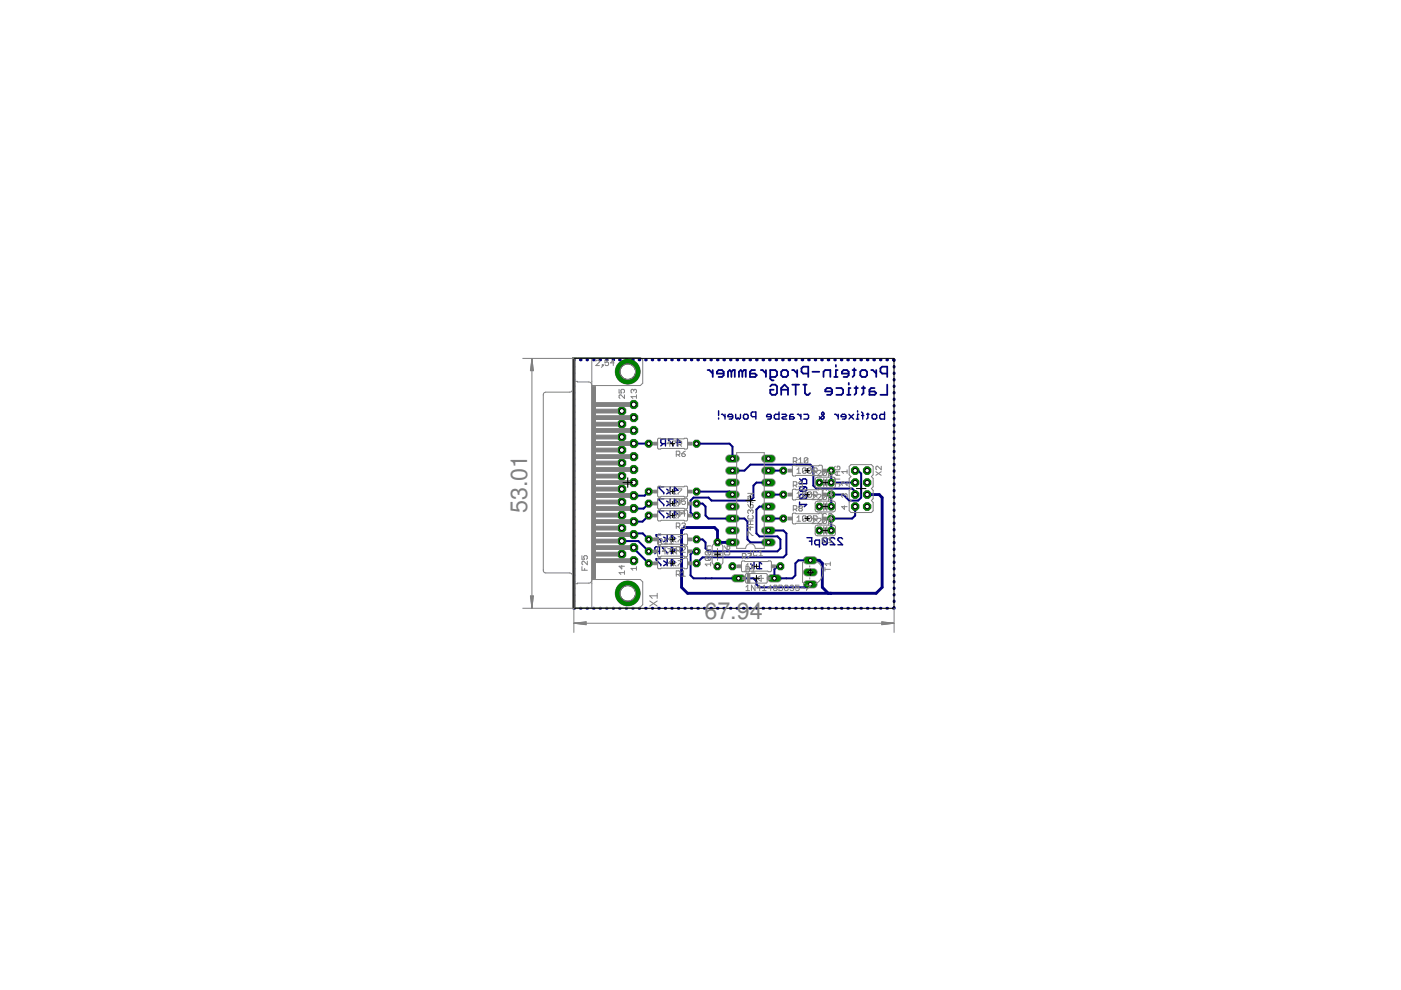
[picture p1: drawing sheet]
<svg xmlns="http://www.w3.org/2000/svg" width="297mm" height="210mm" viewBox="0 0 297 210" stroke-linecap="round" stroke-linejoin="round" font-family="sans-serif">
<defs><g id="words">
<g font-size="4.9" fill="#808080">
<text x="111.8" y="108.7" transform="rotate(-90 111.8 108.7)">53.01</text>
<text x="149.4" y="131.1">67.94</text>
</g>
</g></defs>
<g fill="#808080" stroke="#808080" stroke-width=".21">
<path d="M161.6 114.5l.6-.3h1.5a.77 .77 0 0 1 .6 .8 .77 .77 0 0 1-.6 .8h-1.5a.76 .76 0 0 1-.6-1.3z"/>
<path d="M161.6 112l.6-.3h1.5a.77 .77 0 0 1 .6 .8 .77 .77 0 0 1-.6 .7h-1.5a.76 .76 0 0 1-.6-1.2z"/>
<path d="M161.6 99.3l.6-.3h1.5a.77 .77 0 0 1 .6 .8 .77 .77 0 0 1-.6 .7h-1.5a.76 .76 0 0 1-.6-1.2z"/>
<path d="M161.6 96.8l.6-.3h1.5a.77 .77 0 0 1 .6 .7 .77 .77 0 0 1-.6 .8h-1.5a.76 .76 0 0 1-.6-1.2z"/>
<path d="M161.6 109.5l.6-.3h1.5a.77 .77 0 0 1 .6 .7 .77 .77 0 0 1-.6 .8h-1.5a.76 .76 0 0 1-.6-1.2z"/>
<path d="M161.6 106.9l.6-.3h1.5a.77 .77 0 0 1 .6 .8 .77 .77 0 0 1-.6 .8h-1.5a.76 .76 0 0 1-.6-1.3z"/>
<path d="M161.6 101.9l.6-.3h1.5a.77 .77 0 0 1 .6 .7 .77 .77 0 0 1-.6 .8h-1.5a.76 .76 0 0 1-.6-1.2z"/>
<path d="M161.6 104.4l.6-.3h1.5a.77 .77 0 0 1 .6 .8 .77 .77 0 0 1-.6 .7h-1.5a.76 .76 0 0 1-.6-1.2z"/>
<path d="M154 96.8l.5-.3h1.6a.77 .77 0 0 1 .6 .7 .77 .77 0 0 1-.6 .8h-1.6a.76 .76 0 0 1-.5-1.2z"/>
<path d="M154 99.3l.5-.3h1.6a.77 .77 0 0 1 .6 .8 .77 .77 0 0 1-.6 .7h-1.6a.76 .76 0 0 1-.5-1.2z"/>
<path d="M154 101.9l.5-.3h1.6a.77 .77 0 0 1 .6 .7 .77 .77 0 0 1-.6 .8h-1.6a.76 .76 0 0 1-.5-1.2z"/>
<path d="M154 104.4l.5-.3h1.6a.77 .77 0 0 1 .6 .8 .77 .77 0 0 1-.6 .7h-1.6a.76 .76 0 0 1-.5-1.2z"/>
<path d="M154 106.9l.5-.3h1.6a.77 .77 0 0 1 .6 .8 .77 .77 0 0 1-.6 .8h-1.6a.76 .76 0 0 1-.5-1.3z"/>
<path d="M154 109.5l.5-.3h1.6a.77 .77 0 0 1 .6 .7 .77 .77 0 0 1-.6 .8h-1.6a.76 .76 0 0 1-.5-1.2z"/>
<path d="M154 112l.5-.3h1.6a.77 .77 0 0 1 .6 .8 .77 .77 0 0 1-.6 .7h-1.6a.76 .76 0 0 1-.5-1.2z"/>
<path d="M154 114.5l.5-.3h1.6a.77 .77 0 0 1 .6 .8 .77 .77 0 0 1-.6 .8h-1.6a.76 .76 0 0 1-.5-1.3z"/>
<path d="M155.3 122.2l.5-.3h1.5a.77 .77 0 0 1 .7 .7 .77 .77 0 0 1-.7 .8h-1.5a.76 .76 0 0 1-.5-1.2z"/>
<path d="M162.9 122.2l.5-.3h1.6a.77 .77 0 0 1 .6 .7 .77 .77 0 0 1-.6 .8h-1.6a.76 .76 0 0 1-.5-1.2z"/>
<path d="M170.5 120.9l.5-.3h1.6a.77 .77 0 0 1 .6 .7 .77 .77 0 0 1-.6 .8h-1.6a.76 .76 0 0 1-.5-1.2z"/>
<path d="M170.5 123.4l.5-.3h1.6a.77 .77 0 0 1 .6 .8 .77 .77 0 0 1-.6 .8h-1.6a.76 .76 0 0 1-.5-1.3z"/>
<path d="M170.5 118.3l.5-.3h1.6a.77 .77 0 0 1 .6 .8 .77 .77 0 0 1-.6 .8h-1.6a.76 .76 0 0 1-.5-1.3z"/>
<circle cx="134.4" cy="118.9" r=".94"/>
<circle cx="134.4" cy="116.1" r=".94"/>
<circle cx="134.4" cy="113.3" r=".94"/>
<circle cx="134.4" cy="110.6" r=".94"/>
<circle cx="134.4" cy="107.8" r=".94"/>
<circle cx="134.4" cy="105.1" r=".94"/>
<circle cx="134.4" cy="102.3" r=".94"/>
<circle cx="134.4" cy="99.5" r=".94"/>
<circle cx="134.4" cy="96.8" r=".94"/>
<circle cx="134.4" cy="94" r=".94"/>
<circle cx="134.4" cy="91.3" r=".94"/>
<circle cx="134.4" cy="88.5" r=".94"/>
<circle cx="134.4" cy="85.8" r=".94"/>
<circle cx="131.8" cy="117.5" r=".94"/>
<circle cx="131.8" cy="114.7" r=".94"/>
<circle cx="131.8" cy="112" r=".94"/>
<circle cx="131.8" cy="109.2" r=".94"/>
<circle cx="131.8" cy="106.4" r=".94"/>
<circle cx="131.8" cy="103.7" r=".94"/>
<circle cx="131.8" cy="100.9" r=".94"/>
<circle cx="131.8" cy="98.2" r=".94"/>
<circle cx="131.8" cy="95.4" r=".94"/>
<circle cx="131.8" cy="92.7" r=".94"/>
<circle cx="131.8" cy="89.9" r=".94"/>
<circle cx="131.8" cy="87.1" r=".94"/>
<circle cx="147.7" cy="119.4" r=".83"/>
<circle cx="137.5" cy="119.4" r=".83"/>
<circle cx="147.7" cy="114.4" r=".83"/>
<circle cx="137.5" cy="114.4" r=".83"/>
<circle cx="147.7" cy="109.3" r=".83"/>
<circle cx="137.5" cy="109.3" r=".83"/>
<circle cx="147.7" cy="106.8" r=".83"/>
<circle cx="137.5" cy="106.8" r=".83"/>
<circle cx="147.7" cy="104.2" r=".83"/>
<circle cx="137.5" cy="104.2" r=".83"/>
<circle cx="147.7" cy="94.1" r=".83"/>
<circle cx="137.5" cy="94.1" r=".83"/>
<circle cx="155.3" cy="120.1" r=".83"/>
<circle cx="165.5" cy="120.1" r=".83"/>
<circle cx="166.1" cy="109.9" r=".83"/>
<circle cx="176.2" cy="109.9" r=".83"/>
<circle cx="166.1" cy="104.9" r=".83"/>
<circle cx="176.2" cy="104.9" r=".83"/>
<circle cx="166.1" cy="99.8" r=".83"/>
<circle cx="176.2" cy="99.8" r=".83"/>
<circle cx="176.2" cy="112.5" r=".83"/>
<circle cx="173.7" cy="112.5" r=".83"/>
<circle cx="176.2" cy="107.4" r=".83"/>
<circle cx="173.7" cy="107.4" r=".83"/>
<circle cx="176.2" cy="102.3" r=".83"/>
<circle cx="173.7" cy="102.3" r=".83"/>
<circle cx="152.1" cy="115" r=".83"/>
<circle cx="152.1" cy="120.1" r=".83"/>
<circle cx="181.3" cy="99.8" r=".87"/>
<circle cx="183.9" cy="99.8" r=".87"/>
<circle cx="181.3" cy="102.3" r=".87"/>
<circle cx="183.9" cy="102.3" r=".87"/>
<circle cx="181.3" cy="104.9" r=".87"/>
<circle cx="183.9" cy="104.9" r=".87"/>
<circle cx="183.9" cy="107.4" r=".87"/>
<circle cx="181.3" cy="107.4" r=".87"/>
<circle cx="137.5" cy="116.9" r=".83"/>
<circle cx="147.7" cy="116.9" r=".83"/>
</g>
<g fill="#808080" stroke="#808080" stroke-width=".21">
<circle cx="133.1" cy="125.8" r="2.65"/>
<circle cx="133.1" cy="78.8" r="2.65"/>
</g>
<g fill="none" stroke="#000080" stroke-width=".38">
<path d="M150 78.5h.4l.7 .7M151.1 78.5v1.4M153.4 79.2h-1.4v-.4l.4-.3h.7l.3 .3v.8l-.3 .3h-.7M155.1 78.8l.3-.3h.4v1.4M155.1 78.8v1.1M155.1 78.8l-.4-.3-.4 .3v1.1M157.4 78.8l.4-.3h.3v1.4M157.4 78.8v1.1M157.4 78.8l-.4-.3-.3 .3v1.1M160.1 78.5h-.7l-.4 .3v1.1h1.1l.3-.3-.3-.4h-1.1M161.3 78.5h.4l.7 .7M162.4 78.5v1.4"/>
<path d="M163.3 79.9h1.1l.3-.3v-.8l-.3-.3h-1.1v1.8l.4 .3h.3M166 78.5h.7l.4 .3v.8l-.4 .3h-.7l-.4-.3v-.8zM167.9 78.5h.4l.7 .7M169 78.5v1.4M171.4 79.2h-1.1l-.4-.4v-.7l.4-.4h1.1v2.2M172.3 78.8h1.4M174.6 79.9v-1.1l.4-.3h1v1.4M176.9 79.9h.7M177.2 77.4v.3M177.6 78.5h-.4v1.4M179.9 79.2h-1.4v-.4l.4-.3h.7l.3 .3v.8l-.3 .3h-.7M180.8 78.5h.7"/>
<path d="M181.1 78.1v1.5l-.3 .3M182.8 78.5h.7l.3 .3v.8l-.3 .3h-.7l-.4-.3v-.8zM184.7 78.5h.4l.7 .7M185.8 78.5v1.4M188.1 79.2h-1.1l-.3-.4v-.7l.3-.4h1.1v2.2M163.3 81.9l.4-.3h.7l.3 .3v1.5l-.3 .3h-.7l-.4-.3v-.8h.7M165.6 83.7v-1.4l.7-.7 .8 .7v1.4M165.6 82.6h1.5M168 81.6h1.4M168.7 81.6v2.1M170.3 81.6h.7M170.7 81.6v1.8l.3 .3h.4l.3-.3"/>
<path d="M176.4 83h-1.4v-.4l.3-.3h.8l.3 .3v.8l-.3 .3h-.8M177.3 82.3h1.1l.4 .3v.8l-.4 .3h-1.1M179.6 83.7h.7M180 81.2v.4M180.3 82.3h-.3v1.4M181.2 82.3h.7M181.5 81.9v1.5l-.3 .3M182.7 82.3h.7M183.1 81.9v1.5l-.4 .3M185.4 82.3h-.7l-.4 .3v1.1h1.1l.4-.3-.4-.4h-1.1M188.1 81.6v2.1h-1.4"/>
</g>
<g fill="none" stroke="#000080" stroke-width=".3">
<path d="M140.6 94.1l-.5 .5M141.1 94.1h-.7l-.3-.3v-.5l.3-.2h.7v1.5M142.7 93.1h-1v.2l1 1v.3M143.4 93.8h1l-.8-.7v1.5M152.4 87.1v1M152.4 88.6v.3M153 87.8h.2l.5 .5M153.7 87.8v1.1M155.3 88.3h-1v-.2l.3-.3h.5l.2 .3v.5l-.2 .3h-.5M156 87.8v.8l.2 .3 .3-.3 .2 .3 .3-.3v-.8M157.9 87.8h.5l.2 .3v.5l-.2 .3h-.5l-.3-.3v-.5zM160.3 88.3h-.8l-.2-.2v-.5l.2-.2h.8v1.5"/>
<path d="M163.5 88.3h-1l.3-.5h.5l.2 .3v.5l-.2 .3h-.5M165.2 87.4v1.5h-.8l-.2-.3v-.5l.2-.3h.8M165.8 87.8h.8l.2 .3-.2 .2h-.5l-.3 .3 .3 .3h.7M168.2 87.8h-.5l-.3 .3v.8h.8l.2-.3-.2-.3h-.8M169.1 87.8h.2l.5 .5M169.8 87.8v1.1M170.4 87.8h.8l.2 .3v.5l-.2 .3h-.8M173.7 88.3l.5 .6h.3l.2-.3v-.3l-.5-.5v-.2l.3-.2 .2 .2v.2l-1 1.1M177 87.8h.2l.5 .5M177.7 87.8v1.1M179.3 88.3h-.9v-.2l.2-.3h.5l.2 .3v.5l-.2 .3h-.5M180 87.8l1 1.1"/>
<path d="M181 87.8l-1 1.1M181.6 88.9h.5M181.8 87.1v.3M182.1 87.8h-.3v1.1M182.7 87.4l.2 .2v1.3M182.7 88.1h.5M183.7 87.8h.6M184 87.6v1l-.3 .3M184.9 88.1l.2-.3h.5l.3 .3v.5l-.3 .3h-.5l-.2-.3zM187.5 87.4v1.5h-.7l-.3-.3v-.5l.3-.3h.7M139.3 116.9l-.5 .5M139.8 116.9h-.7l-.3-.3v-.4l.3-.3h.7v1.5"/>
<path d="M140.1 113.4h-1v.2l1 1v.3M140.1 118.4h-1v.3l1 1v.3M140.7 118.9l.8 .5-.8 .6M140.7 113.9l.8 .5-.8 .5M140.7 108.3h-1v.2l1 1v.3M140.7 103.2h-1v.3l1 1v.2M140.7 105.7h-1v.3l1 1v.3M141.4 108.8l.7 .5-.7 .5M141.4 106.3l.7 .4-.7 .6M141.4 103.7l.7 .5-.7 .5M141.5 115.9h-1v.3l1 1v.2M141.5 113.4v1.5"/>
<path d="M141.5 118.4v1.6M142.1 103.2v1.5M142.1 105.7v1.6M142.1 108.3v1.5M142.1 114.1h1l-.8-.7v1.5M142.1 116.6h1l-.8-.7v1.5M142.1 119.2h1l-.8-.8v1.6M142.7 104h1l-.7-.8v1.5M142.7 106.5h1l-.7-.8v1.6M142.7 109.1h1l-.7-.8v1.5M159.1 119.6l.8 .5-.8 .5M159.9 119.1v1.5"/>
<path d="M161.5 119.6l-.5-.5v1.5M169.5 107h1.5l-.5 .4M169.5 106.4v1M169.5 102.6h1.5v-.8l-.2-.3h-.5l-.3 .3v.8M169.5 101.5l.5 .5M170.8 103.2h-1l-.3 .2v.5l.3 .3M170.8 104.8h-1l-.3 .3v.5l.3 .2M170.8 104.8l.2 .3v.5l-.2 .2h-1M170.8 103.2l.2 .2v.5l-.2 .3h-1M170.8 104.8l-1 1M170.8 103.2l-1 1M171.1 114h1v1.5"/>
<path d="M171.6 114.7h.5M173.7 115.5h-.7l-.3-.2v-.6l.3-.2h.7v1.5M174.4 114.3v1l.2 .2h.5l.3-.2M174.4 114.3l.2-.3h.5l.3 .3v1M174.4 114.3l1 1M177 114.3l-.2-.3h-.5l-.3 .3v.2l1 1h-1M178.6 114.3l-.2-.3h-.5l-.2 .3v.2l.9 1h-.9M160.5 120.6h1"/>
</g>
<g fill="none" stroke="#000080" stroke-width=".61">
<path d="M121.7 77.7v.2M121.7 79.1v.1M121.8 76.3h-.1v.2M123 76.3h.2M124.4 76.3h.2M125.8 76.3h.2M127.2 76.3h.2M128.6 76.3h.1M130 76.3h.1M131.3 76.3h.2M132.7 76.3h.2M134.1 76.3h.2"/>
<path d="M135.5 76.3h.2M136.9 76.3h.1M138.3 76.3h.1M139.6 76.3h.2M141 76.3h.2M142.4 76.3h.2M143.8 76.3h.2M145.2 76.3h.1M146.6 76.3h.1M147.9 76.3h.2M149.3 76.3h.2M150.7 76.3h.2"/>
<path d="M152.1 76.3h.2M153.5 76.3h.1M154.9 76.3h.1M156.2 76.3h.2M157.6 76.3h.2M159 76.3h.2M160.4 76.3h.1M161.8 76.3h.1M163.1 76.3h.2M164.5 76.3h.2M165.9 76.3h.2M167.3 76.3h.1"/>
<path d="M168.7 76.3h.1M170.1 76.3h.1M171.4 76.3h.2M172.8 76.3h.2M174.2 76.3h.2M175.6 76.3h.1M177 76.3h.1M178.4 76.3h.1M179.7 76.3h.2M181.1 76.3h.2M182.5 76.3h.2M183.9 76.3h.1"/>
<path d="M185.3 76.3h.1M186.6 76.3h.2M188 76.3h.2M189.4 76.3h.2v.2M189.6 77.7v.2M189.6 79.1v.1M121.7 80.4v.2M121.7 81.8v.2M121.7 83.2v.2M121.7 84.6v.2M121.7 86v.1M121.7 87.4v.1"/>
<path d="M121.7 88.7v.2M121.7 90.1v.2M121.7 91.5v.2M121.7 92.9v.1M121.7 94.3v.1M121.7 95.7v.1M121.7 97v.2M121.7 98.4v.2M121.7 99.8v.1M189.6 80.4v.2M189.6 81.8v.2M189.6 83.2v.2"/>
<path d="M189.6 84.6v.2M189.6 86v.1M189.6 87.4v.1M189.6 88.7v.2M189.6 90.1v.2M189.6 91.5v.2M189.6 92.9v.1M189.6 94.3v.1M189.6 95.7v.1M189.6 97v.2M189.6 98.4v.2M189.6 99.8v.1"/>
<path d="M121.7 101.2v.1M121.7 102.6v.1M121.7 103.9v.2M121.7 105.3v.2M121.7 106.7v.2M121.7 108.1v.1M121.7 109.5v.1M121.7 110.8v.2M121.7 112.2v.2M121.7 113.6v.2M121.7 115v.1M121.7 116.4v.1"/>
<path d="M121.7 117.8v.1M121.7 119.1v.2M171.8 118.8h1.9l.6 .6v5.1l1.3 1.3M183.9 104.9h2.5l.6 .6v19l-1.2 1.3h-40l-1.3-1.3v-12l.6-.7h6.4l.6 .7v2.5h3.2M189.6 101.2v.1M189.6 102.6v.1M189.6 103.9v.2M189.6 105.3v.2M189.6 106.7v.2M189.6 108.1v.1M189.6 109.5v.1M189.6 110.8v.2"/>
<path d="M189.6 112.2v.2M189.6 113.6v.2M189.6 115v.1M189.6 116.4v.1M189.6 117.8v.1M189.6 119.1v.2M121.7 120.5v.2M121.7 121.9v.2M121.7 123.3v.1M121.7 124.7v.1M121.7 126v.2M121.7 127.4v.2"/>
<path d="M121.7 128.8v.2h.1M123 129h.2M124.4 129h.2M125.8 129h.2M127.2 129h.2M128.6 129h.1M130 129h.1M131.3 129h.2M132.7 129h.2M134.1 129h.2M135.5 129h.2M136.9 129h.1"/>
<path d="M138.3 129h.1M139.6 129h.2M141 129h.2M142.4 129h.2M143.8 129h.2M145.2 129h.1M146.6 129h.1M147.9 129h.2M149.3 129h.2M150.7 129h.2M152.1 129h.2M153.5 129h.1"/>
<path d="M154.9 129h.1M156.2 129h.2M157.6 129h.2M159 129h.2M160.4 129h.1M161.8 129h.1M163.1 129h.2M164.5 129h.2M165.9 129h.2M167.3 129h.1M168.7 129h.1M170.1 129h.1"/>
<path d="M171.4 129h.2M172.8 129h.2M174.2 129h.2M175.6 129h.1M177 129h.1M178.4 129h.1M179.7 129h.2M181.1 129h.2M182.5 129h.2M183.9 129h.1M185.3 129h.1M186.6 129h.2"/>
<path d="M188 129h.2M189.6 128.8v.2h-.2M189.6 120.5v.2M189.6 121.9v.2M189.6 123.3v.1M189.6 124.7v.1M189.6 126v.2M189.6 127.4v.2"/>
</g>
<g fill="none" stroke="#000080" stroke-width=".42">
<path d="M134.4 94l3.1 .1M147.7 94.1h7l.6 .6v2.5M155.3 99.8h2.5l1.3-1.3h12.7l.6 .6v3.9l.7 .6h7.6l.6 .6v.7M162.9 99.8h3.2M176.2 99.8v2.5h5.1M181.3 99.8h.6l.7 .6v5.1l-.7 .6h-1.9l-1.2-1.2h-2.6v2.5M131.8 114.7h3.5l2.2 2.2M134.4 116.1l.1 .2h-.1l3.1 3.1M134.4 113.3l.2-.2h1.7l1.2 1.3M137.5 109.3l-1.3 1.3h-1.8M137.5 106.8l-1 1h-2.1M137.5 104.2l-.8 .9h-2.3"/>
<path d="M147.7 106.8h1.2l.7 .6v1.9l.6 .6h7.6l.7 .7v3.8l.6 .6h3.8M147.7 116.9h-.7l-.6 .6v4.5l.6 .6h12.7l.7 .7v.6l.6 .6h10.2l.6-.6M147.7 104.2h7l.6 .7M162.9 112.5h3.2l.6 .6v4.4l-.6 .7h-17.2l-1.2 1.2M162.9 107.4h-1.9l-.6 .6v5.1l.6 .6h3.8l.7 .7v1.9l-.7 .6h-14.6l-.6-.6v-1.3l-.7-.6h-1.2M162.9 102.3h-2.5l-.7 .7v2.5l-.6 .6h-8.2l-.7-.6h-3.2l-.6 .6v2.6l.6 .6h.7M162.9 109.9h3.2M162.9 104.9h3.2M171.8 118.8h-2.5l-.7 .6v2.6l-.6 .6h-3.8v-1.9l.6-.6h.7M181.3 107.4v1.9l-.6 .6h-4.5v2.6"/>
</g>
<circle cx="134.4" cy="118.9" r=".83" fill="#008000" stroke="#008000" stroke-width=".21"/>
<circle cx="134.4" cy="118.9" r=".51" fill="#fff" stroke="#000" stroke-width=".21"/>
<circle cx="134.4" cy="116.1" r=".83" fill="#008000" stroke="#008000" stroke-width=".21"/>
<circle cx="134.4" cy="116.1" r=".51" fill="#fff" stroke="#000" stroke-width=".21"/>
<circle cx="134.4" cy="113.3" r=".83" fill="#008000" stroke="#008000" stroke-width=".21"/>
<circle cx="134.4" cy="113.3" r=".51" fill="#fff" stroke="#000" stroke-width=".21"/>
<circle cx="134.4" cy="110.6" r=".83" fill="#008000" stroke="#008000" stroke-width=".21"/>
<circle cx="134.4" cy="110.6" r=".51" fill="#fff" stroke="#000" stroke-width=".21"/>
<circle cx="134.4" cy="107.8" r=".83" fill="#008000" stroke="#008000" stroke-width=".21"/>
<circle cx="134.4" cy="107.8" r=".51" fill="#fff" stroke="#000" stroke-width=".21"/>
<circle cx="134.4" cy="105.1" r=".83" fill="#008000" stroke="#008000" stroke-width=".21"/>
<circle cx="134.4" cy="105.1" r=".51" fill="#fff" stroke="#000" stroke-width=".21"/>
<circle cx="134.4" cy="102.3" r=".83" fill="#008000" stroke="#008000" stroke-width=".21"/>
<circle cx="134.4" cy="102.3" r=".51" fill="#fff" stroke="#000" stroke-width=".21"/>
<circle cx="134.4" cy="99.5" r=".83" fill="#008000" stroke="#008000" stroke-width=".21"/>
<circle cx="134.4" cy="99.5" r=".51" fill="#fff" stroke="#000" stroke-width=".21"/>
<circle cx="134.4" cy="96.8" r=".83" fill="#008000" stroke="#008000" stroke-width=".21"/>
<circle cx="134.4" cy="96.8" r=".51" fill="#fff" stroke="#000" stroke-width=".21"/>
<circle cx="134.4" cy="94" r=".83" fill="#008000" stroke="#008000" stroke-width=".21"/>
<circle cx="134.4" cy="94" r=".51" fill="#fff" stroke="#000" stroke-width=".21"/>
<circle cx="134.4" cy="91.3" r=".83" fill="#008000" stroke="#008000" stroke-width=".21"/>
<circle cx="134.4" cy="91.3" r=".51" fill="#fff" stroke="#000" stroke-width=".21"/>
<circle cx="134.4" cy="88.5" r=".83" fill="#008000" stroke="#008000" stroke-width=".21"/>
<circle cx="134.4" cy="88.5" r=".51" fill="#fff" stroke="#000" stroke-width=".21"/>
<circle cx="134.4" cy="85.8" r=".83" fill="#008000" stroke="#008000" stroke-width=".21"/>
<circle cx="134.4" cy="85.8" r=".51" fill="#fff" stroke="#000" stroke-width=".21"/>
<circle cx="131.8" cy="117.5" r=".83" fill="#008000" stroke="#008000" stroke-width=".21"/>
<circle cx="131.8" cy="117.5" r=".51" fill="#fff" stroke="#000" stroke-width=".21"/>
<circle cx="131.8" cy="114.7" r=".83" fill="#008000" stroke="#008000" stroke-width=".21"/>
<circle cx="131.8" cy="114.7" r=".51" fill="#fff" stroke="#000" stroke-width=".21"/>
<circle cx="131.8" cy="112" r=".83" fill="#008000" stroke="#008000" stroke-width=".21"/>
<circle cx="131.8" cy="112" r=".51" fill="#fff" stroke="#000" stroke-width=".21"/>
<circle cx="131.8" cy="109.2" r=".83" fill="#008000" stroke="#008000" stroke-width=".21"/>
<circle cx="131.8" cy="109.2" r=".51" fill="#fff" stroke="#000" stroke-width=".21"/>
<circle cx="131.8" cy="106.4" r=".83" fill="#008000" stroke="#008000" stroke-width=".21"/>
<circle cx="131.8" cy="106.4" r=".51" fill="#fff" stroke="#000" stroke-width=".21"/>
<circle cx="131.8" cy="103.7" r=".83" fill="#008000" stroke="#008000" stroke-width=".21"/>
<circle cx="131.8" cy="103.7" r=".51" fill="#fff" stroke="#000" stroke-width=".21"/>
<circle cx="131.8" cy="100.9" r=".83" fill="#008000" stroke="#008000" stroke-width=".21"/>
<circle cx="131.8" cy="100.9" r=".51" fill="#fff" stroke="#000" stroke-width=".21"/>
<circle cx="131.8" cy="98.2" r=".83" fill="#008000" stroke="#008000" stroke-width=".21"/>
<circle cx="131.8" cy="98.2" r=".51" fill="#fff" stroke="#000" stroke-width=".21"/>
<circle cx="131.8" cy="95.4" r=".83" fill="#008000" stroke="#008000" stroke-width=".21"/>
<circle cx="131.8" cy="95.4" r=".51" fill="#fff" stroke="#000" stroke-width=".21"/>
<circle cx="131.8" cy="92.7" r=".83" fill="#008000" stroke="#008000" stroke-width=".21"/>
<circle cx="131.8" cy="92.7" r=".51" fill="#fff" stroke="#000" stroke-width=".21"/>
<circle cx="131.8" cy="89.9" r=".83" fill="#008000" stroke="#008000" stroke-width=".21"/>
<circle cx="131.8" cy="89.9" r=".51" fill="#fff" stroke="#000" stroke-width=".21"/>
<circle cx="131.8" cy="87.1" r=".83" fill="#008000" stroke="#008000" stroke-width=".21"/>
<circle cx="131.8" cy="87.1" r=".51" fill="#fff" stroke="#000" stroke-width=".21"/>
<circle cx="133.1" cy="125.8" r="2.54" fill="#008000" stroke="#008000" stroke-width=".21"/>
<circle cx="133.1" cy="125.8" r="1.65" fill="#fff" stroke="#000" stroke-width=".21"/>
<circle cx="133.1" cy="78.8" r="2.54" fill="#008000" stroke="#008000" stroke-width=".21"/>
<circle cx="133.1" cy="78.8" r="1.65" fill="#fff" stroke="#000" stroke-width=".21"/>
<path d="M162.3 115h1.3" fill="none" stroke="#008000" stroke-width="1.3"/>
<circle cx="162.9" cy="115" r=".4" fill="#fff" stroke="#000" stroke-width=".21"/>
<path d="M162.3 112.5h1.3" fill="none" stroke="#008000" stroke-width="1.3"/>
<circle cx="162.9" cy="112.5" r=".4" fill="#fff" stroke="#000" stroke-width=".21"/>
<path d="M162.3 99.8h1.3" fill="none" stroke="#008000" stroke-width="1.3"/>
<circle cx="162.9" cy="99.8" r=".4" fill="#fff" stroke="#000" stroke-width=".21"/>
<path d="M162.3 97.2h1.3" fill="none" stroke="#008000" stroke-width="1.3"/>
<circle cx="162.9" cy="97.2" r=".4" fill="#fff" stroke="#000" stroke-width=".21"/>
<path d="M162.3 109.9h1.3" fill="none" stroke="#008000" stroke-width="1.3"/>
<circle cx="162.9" cy="109.9" r=".4" fill="#fff" stroke="#000" stroke-width=".21"/>
<path d="M162.3 107.4h1.3" fill="none" stroke="#008000" stroke-width="1.3"/>
<circle cx="162.9" cy="107.4" r=".4" fill="#fff" stroke="#000" stroke-width=".21"/>
<path d="M162.3 102.3h1.3" fill="none" stroke="#008000" stroke-width="1.3"/>
<circle cx="162.9" cy="102.3" r=".4" fill="#fff" stroke="#000" stroke-width=".21"/>
<path d="M162.3 104.9h1.3" fill="none" stroke="#008000" stroke-width="1.3"/>
<circle cx="162.9" cy="104.9" r=".4" fill="#fff" stroke="#000" stroke-width=".21"/>
<path d="M154.6 97.2h1.4" fill="none" stroke="#008000" stroke-width="1.3"/>
<circle cx="155.3" cy="97.2" r=".4" fill="#fff" stroke="#000" stroke-width=".21"/>
<path d="M154.6 99.8h1.4" fill="none" stroke="#008000" stroke-width="1.3"/>
<circle cx="155.3" cy="99.8" r=".4" fill="#fff" stroke="#000" stroke-width=".21"/>
<path d="M154.6 102.3h1.4" fill="none" stroke="#008000" stroke-width="1.3"/>
<circle cx="155.3" cy="102.3" r=".4" fill="#fff" stroke="#000" stroke-width=".21"/>
<path d="M154.6 104.9h1.4" fill="none" stroke="#008000" stroke-width="1.3"/>
<circle cx="155.3" cy="104.9" r=".4" fill="#fff" stroke="#000" stroke-width=".21"/>
<path d="M154.6 107.4h1.4" fill="none" stroke="#008000" stroke-width="1.3"/>
<circle cx="155.3" cy="107.4" r=".4" fill="#fff" stroke="#000" stroke-width=".21"/>
<path d="M154.6 109.9h1.4" fill="none" stroke="#008000" stroke-width="1.3"/>
<circle cx="155.3" cy="109.9" r=".4" fill="#fff" stroke="#000" stroke-width=".21"/>
<path d="M154.6 112.5h1.4" fill="none" stroke="#008000" stroke-width="1.3"/>
<circle cx="155.3" cy="112.5" r=".4" fill="#fff" stroke="#000" stroke-width=".21"/>
<path d="M154.6 115h1.4" fill="none" stroke="#008000" stroke-width="1.3"/>
<circle cx="155.3" cy="115" r=".4" fill="#fff" stroke="#000" stroke-width=".21"/>
<path d="M155.9 122.6h1.3" fill="none" stroke="#008000" stroke-width="1.3"/>
<circle cx="156.6" cy="122.6" r=".4" fill="#fff" stroke="#000" stroke-width=".21"/>
<path d="M163.5 122.6h1.3" fill="none" stroke="#008000" stroke-width="1.3"/>
<circle cx="164.2" cy="122.6" r=".4" fill="#fff" stroke="#000" stroke-width=".21"/>
<circle cx="147.7" cy="119.4" r=".71" fill="#008000" stroke="#008000" stroke-width=".21"/>
<circle cx="147.7" cy="119.4" r=".4" fill="#fff" stroke="#000" stroke-width=".21"/>
<circle cx="137.5" cy="119.4" r=".71" fill="#008000" stroke="#008000" stroke-width=".21"/>
<circle cx="137.5" cy="119.4" r=".4" fill="#fff" stroke="#000" stroke-width=".21"/>
<circle cx="147.7" cy="114.4" r=".71" fill="#008000" stroke="#008000" stroke-width=".21"/>
<circle cx="147.7" cy="114.4" r=".4" fill="#fff" stroke="#000" stroke-width=".21"/>
<circle cx="137.5" cy="114.4" r=".71" fill="#008000" stroke="#008000" stroke-width=".21"/>
<circle cx="137.5" cy="114.4" r=".4" fill="#fff" stroke="#000" stroke-width=".21"/>
<circle cx="147.7" cy="109.3" r=".71" fill="#008000" stroke="#008000" stroke-width=".21"/>
<circle cx="147.7" cy="109.3" r=".4" fill="#fff" stroke="#000" stroke-width=".21"/>
<circle cx="137.5" cy="109.3" r=".71" fill="#008000" stroke="#008000" stroke-width=".21"/>
<circle cx="137.5" cy="109.3" r=".4" fill="#fff" stroke="#000" stroke-width=".21"/>
<circle cx="147.7" cy="106.8" r=".71" fill="#008000" stroke="#008000" stroke-width=".21"/>
<circle cx="147.7" cy="106.8" r=".4" fill="#fff" stroke="#000" stroke-width=".21"/>
<circle cx="137.5" cy="106.8" r=".71" fill="#008000" stroke="#008000" stroke-width=".21"/>
<circle cx="137.5" cy="106.8" r=".4" fill="#fff" stroke="#000" stroke-width=".21"/>
<circle cx="147.7" cy="104.2" r=".71" fill="#008000" stroke="#008000" stroke-width=".21"/>
<circle cx="147.7" cy="104.2" r=".4" fill="#fff" stroke="#000" stroke-width=".21"/>
<circle cx="137.5" cy="104.2" r=".71" fill="#008000" stroke="#008000" stroke-width=".21"/>
<circle cx="137.5" cy="104.2" r=".4" fill="#fff" stroke="#000" stroke-width=".21"/>
<circle cx="147.7" cy="94.1" r=".71" fill="#008000" stroke="#008000" stroke-width=".21"/>
<circle cx="147.7" cy="94.1" r=".4" fill="#fff" stroke="#000" stroke-width=".21"/>
<circle cx="137.5" cy="94.1" r=".71" fill="#008000" stroke="#008000" stroke-width=".21"/>
<circle cx="137.5" cy="94.1" r=".4" fill="#fff" stroke="#000" stroke-width=".21"/>
<circle cx="155.3" cy="120.1" r=".71" fill="#008000" stroke="#008000" stroke-width=".21"/>
<circle cx="155.3" cy="120.1" r=".4" fill="#fff" stroke="#000" stroke-width=".21"/>
<circle cx="165.5" cy="120.1" r=".71" fill="#008000" stroke="#008000" stroke-width=".21"/>
<circle cx="165.5" cy="120.1" r=".4" fill="#fff" stroke="#000" stroke-width=".21"/>
<circle cx="166.1" cy="109.9" r=".71" fill="#008000" stroke="#008000" stroke-width=".21"/>
<circle cx="166.1" cy="109.9" r=".4" fill="#fff" stroke="#000" stroke-width=".21"/>
<circle cx="176.2" cy="109.9" r=".71" fill="#008000" stroke="#008000" stroke-width=".21"/>
<circle cx="176.2" cy="109.9" r=".4" fill="#fff" stroke="#000" stroke-width=".21"/>
<circle cx="166.1" cy="104.9" r=".71" fill="#008000" stroke="#008000" stroke-width=".21"/>
<circle cx="166.1" cy="104.9" r=".4" fill="#fff" stroke="#000" stroke-width=".21"/>
<circle cx="176.2" cy="104.9" r=".71" fill="#008000" stroke="#008000" stroke-width=".21"/>
<circle cx="176.2" cy="104.9" r=".4" fill="#fff" stroke="#000" stroke-width=".21"/>
<circle cx="166.1" cy="99.8" r=".71" fill="#008000" stroke="#008000" stroke-width=".21"/>
<circle cx="166.1" cy="99.8" r=".4" fill="#fff" stroke="#000" stroke-width=".21"/>
<circle cx="176.2" cy="99.8" r=".71" fill="#008000" stroke="#008000" stroke-width=".21"/>
<circle cx="176.2" cy="99.8" r=".4" fill="#fff" stroke="#000" stroke-width=".21"/>
<circle cx="176.2" cy="112.5" r=".71" fill="#008000" stroke="#008000" stroke-width=".21"/>
<circle cx="176.2" cy="112.5" r=".4" fill="#fff" stroke="#000" stroke-width=".21"/>
<circle cx="173.7" cy="112.5" r=".71" fill="#008000" stroke="#008000" stroke-width=".21"/>
<circle cx="173.7" cy="112.5" r=".4" fill="#fff" stroke="#000" stroke-width=".21"/>
<circle cx="176.2" cy="107.4" r=".71" fill="#008000" stroke="#008000" stroke-width=".21"/>
<circle cx="176.2" cy="107.4" r=".4" fill="#fff" stroke="#000" stroke-width=".21"/>
<circle cx="173.7" cy="107.4" r=".71" fill="#008000" stroke="#008000" stroke-width=".21"/>
<circle cx="173.7" cy="107.4" r=".4" fill="#fff" stroke="#000" stroke-width=".21"/>
<circle cx="176.2" cy="102.3" r=".71" fill="#008000" stroke="#008000" stroke-width=".21"/>
<circle cx="176.2" cy="102.3" r=".4" fill="#fff" stroke="#000" stroke-width=".21"/>
<circle cx="173.7" cy="102.3" r=".71" fill="#008000" stroke="#008000" stroke-width=".21"/>
<circle cx="173.7" cy="102.3" r=".4" fill="#fff" stroke="#000" stroke-width=".21"/>
<circle cx="152.1" cy="115" r=".71" fill="#008000" stroke="#008000" stroke-width=".21"/>
<circle cx="152.1" cy="115" r=".4" fill="#fff" stroke="#000" stroke-width=".21"/>
<circle cx="152.1" cy="120.1" r=".71" fill="#008000" stroke="#008000" stroke-width=".21"/>
<circle cx="152.1" cy="120.1" r=".4" fill="#fff" stroke="#000" stroke-width=".21"/>
<circle cx="181.3" cy="99.8" r=".78" fill="#008000" stroke="#008000" stroke-width=".21"/>
<circle cx="181.3" cy="99.8" r=".47" fill="#fff" stroke="#000" stroke-width=".21"/>
<circle cx="183.9" cy="99.8" r=".78" fill="#008000" stroke="#008000" stroke-width=".21"/>
<circle cx="183.9" cy="99.8" r=".47" fill="#fff" stroke="#000" stroke-width=".21"/>
<circle cx="181.3" cy="102.3" r=".78" fill="#008000" stroke="#008000" stroke-width=".21"/>
<circle cx="181.3" cy="102.3" r=".47" fill="#fff" stroke="#000" stroke-width=".21"/>
<circle cx="183.9" cy="102.3" r=".78" fill="#008000" stroke="#008000" stroke-width=".21"/>
<circle cx="183.9" cy="102.3" r=".47" fill="#fff" stroke="#000" stroke-width=".21"/>
<circle cx="181.3" cy="104.9" r=".78" fill="#008000" stroke="#008000" stroke-width=".21"/>
<circle cx="181.3" cy="104.9" r=".47" fill="#fff" stroke="#000" stroke-width=".21"/>
<circle cx="183.9" cy="104.9" r=".78" fill="#008000" stroke="#008000" stroke-width=".21"/>
<circle cx="183.9" cy="104.9" r=".47" fill="#fff" stroke="#000" stroke-width=".21"/>
<circle cx="183.9" cy="107.4" r=".78" fill="#008000" stroke="#008000" stroke-width=".21"/>
<circle cx="183.9" cy="107.4" r=".47" fill="#fff" stroke="#000" stroke-width=".21"/>
<circle cx="181.3" cy="107.4" r=".78" fill="#008000" stroke="#008000" stroke-width=".21"/>
<circle cx="181.3" cy="107.4" r=".47" fill="#fff" stroke="#000" stroke-width=".21"/>
<circle cx="137.5" cy="116.9" r=".71" fill="#008000" stroke="#008000" stroke-width=".21"/>
<circle cx="137.5" cy="116.9" r=".4" fill="#fff" stroke="#000" stroke-width=".21"/>
<circle cx="147.7" cy="116.9" r=".71" fill="#008000" stroke="#008000" stroke-width=".21"/>
<circle cx="147.7" cy="116.9" r=".4" fill="#fff" stroke="#000" stroke-width=".21"/>
<path d="M171.1 121.3h1.4" fill="none" stroke="#008000" stroke-width="1.3"/>
<circle cx="171.8" cy="121.3" r=".4" fill="#fff" stroke="#000" stroke-width=".21"/>
<path d="M171.1 123.9h1.4" fill="none" stroke="#008000" stroke-width="1.3"/>
<circle cx="171.8" cy="123.9" r=".4" fill="#fff" stroke="#000" stroke-width=".21"/>
<path d="M171.1 118.8h1.4" fill="none" stroke="#008000" stroke-width="1.3"/>
<circle cx="171.8" cy="118.8" r=".4" fill="#fff" stroke="#000" stroke-width=".21"/>
<circle cx="134.4" cy="118.9" r=".83" fill="#008000" stroke="#008000" stroke-width=".21"/>
<circle cx="134.4" cy="118.9" r=".51" fill="#fff" stroke="#000" stroke-width=".21"/>
<circle cx="134.4" cy="116.1" r=".83" fill="#008000" stroke="#008000" stroke-width=".21"/>
<circle cx="134.4" cy="116.1" r=".51" fill="#fff" stroke="#000" stroke-width=".21"/>
<circle cx="134.4" cy="113.3" r=".83" fill="#008000" stroke="#008000" stroke-width=".21"/>
<circle cx="134.4" cy="113.3" r=".51" fill="#fff" stroke="#000" stroke-width=".21"/>
<circle cx="134.4" cy="110.6" r=".83" fill="#008000" stroke="#008000" stroke-width=".21"/>
<circle cx="134.4" cy="110.6" r=".51" fill="#fff" stroke="#000" stroke-width=".21"/>
<circle cx="134.4" cy="107.8" r=".83" fill="#008000" stroke="#008000" stroke-width=".21"/>
<circle cx="134.4" cy="107.8" r=".51" fill="#fff" stroke="#000" stroke-width=".21"/>
<circle cx="134.4" cy="105.1" r=".83" fill="#008000" stroke="#008000" stroke-width=".21"/>
<circle cx="134.4" cy="105.1" r=".51" fill="#fff" stroke="#000" stroke-width=".21"/>
<circle cx="134.4" cy="102.3" r=".83" fill="#008000" stroke="#008000" stroke-width=".21"/>
<circle cx="134.4" cy="102.3" r=".51" fill="#fff" stroke="#000" stroke-width=".21"/>
<circle cx="134.4" cy="99.5" r=".83" fill="#008000" stroke="#008000" stroke-width=".21"/>
<circle cx="134.4" cy="99.5" r=".51" fill="#fff" stroke="#000" stroke-width=".21"/>
<circle cx="134.4" cy="96.8" r=".83" fill="#008000" stroke="#008000" stroke-width=".21"/>
<circle cx="134.4" cy="96.8" r=".51" fill="#fff" stroke="#000" stroke-width=".21"/>
<circle cx="134.4" cy="94" r=".83" fill="#008000" stroke="#008000" stroke-width=".21"/>
<circle cx="134.4" cy="94" r=".51" fill="#fff" stroke="#000" stroke-width=".21"/>
<circle cx="134.4" cy="91.3" r=".83" fill="#008000" stroke="#008000" stroke-width=".21"/>
<circle cx="134.4" cy="91.3" r=".51" fill="#fff" stroke="#000" stroke-width=".21"/>
<circle cx="134.4" cy="88.5" r=".83" fill="#008000" stroke="#008000" stroke-width=".21"/>
<circle cx="134.4" cy="88.5" r=".51" fill="#fff" stroke="#000" stroke-width=".21"/>
<circle cx="134.4" cy="85.8" r=".83" fill="#008000" stroke="#008000" stroke-width=".21"/>
<circle cx="134.4" cy="85.8" r=".51" fill="#fff" stroke="#000" stroke-width=".21"/>
<circle cx="131.8" cy="117.5" r=".83" fill="#008000" stroke="#008000" stroke-width=".21"/>
<circle cx="131.8" cy="117.5" r=".51" fill="#fff" stroke="#000" stroke-width=".21"/>
<circle cx="131.8" cy="114.7" r=".83" fill="#008000" stroke="#008000" stroke-width=".21"/>
<circle cx="131.8" cy="114.7" r=".51" fill="#fff" stroke="#000" stroke-width=".21"/>
<circle cx="131.8" cy="112" r=".83" fill="#008000" stroke="#008000" stroke-width=".21"/>
<circle cx="131.8" cy="112" r=".51" fill="#fff" stroke="#000" stroke-width=".21"/>
<circle cx="131.8" cy="109.2" r=".83" fill="#008000" stroke="#008000" stroke-width=".21"/>
<circle cx="131.8" cy="109.2" r=".51" fill="#fff" stroke="#000" stroke-width=".21"/>
<circle cx="131.8" cy="106.4" r=".83" fill="#008000" stroke="#008000" stroke-width=".21"/>
<circle cx="131.8" cy="106.4" r=".51" fill="#fff" stroke="#000" stroke-width=".21"/>
<circle cx="131.8" cy="103.7" r=".83" fill="#008000" stroke="#008000" stroke-width=".21"/>
<circle cx="131.8" cy="103.7" r=".51" fill="#fff" stroke="#000" stroke-width=".21"/>
<circle cx="131.8" cy="100.9" r=".83" fill="#008000" stroke="#008000" stroke-width=".21"/>
<circle cx="131.8" cy="100.9" r=".51" fill="#fff" stroke="#000" stroke-width=".21"/>
<circle cx="131.8" cy="98.2" r=".83" fill="#008000" stroke="#008000" stroke-width=".21"/>
<circle cx="131.8" cy="98.2" r=".51" fill="#fff" stroke="#000" stroke-width=".21"/>
<circle cx="131.8" cy="95.4" r=".83" fill="#008000" stroke="#008000" stroke-width=".21"/>
<circle cx="131.8" cy="95.4" r=".51" fill="#fff" stroke="#000" stroke-width=".21"/>
<circle cx="131.8" cy="92.7" r=".83" fill="#008000" stroke="#008000" stroke-width=".21"/>
<circle cx="131.8" cy="92.7" r=".51" fill="#fff" stroke="#000" stroke-width=".21"/>
<circle cx="131.8" cy="89.9" r=".83" fill="#008000" stroke="#008000" stroke-width=".21"/>
<circle cx="131.8" cy="89.9" r=".51" fill="#fff" stroke="#000" stroke-width=".21"/>
<circle cx="131.8" cy="87.1" r=".83" fill="#008000" stroke="#008000" stroke-width=".21"/>
<circle cx="131.8" cy="87.1" r=".51" fill="#fff" stroke="#000" stroke-width=".21"/>
<circle cx="133.1" cy="125.8" r="2.54" fill="#008000" stroke="#008000" stroke-width=".21"/>
<circle cx="133.1" cy="125.8" r="1.65" fill="#fff" stroke="#000" stroke-width=".21"/>
<circle cx="133.1" cy="78.8" r="2.54" fill="#008000" stroke="#008000" stroke-width=".21"/>
<circle cx="133.1" cy="78.8" r="1.65" fill="#fff" stroke="#000" stroke-width=".21"/>
<path d="M162.3 115h1.3" fill="none" stroke="#008000" stroke-width="1.3"/>
<circle cx="162.9" cy="115" r=".4" fill="#fff" stroke="#000" stroke-width=".21"/>
<path d="M162.3 112.5h1.3" fill="none" stroke="#008000" stroke-width="1.3"/>
<circle cx="162.9" cy="112.5" r=".4" fill="#fff" stroke="#000" stroke-width=".21"/>
<path d="M162.3 99.8h1.3" fill="none" stroke="#008000" stroke-width="1.3"/>
<circle cx="162.9" cy="99.8" r=".4" fill="#fff" stroke="#000" stroke-width=".21"/>
<path d="M162.3 97.2h1.3" fill="none" stroke="#008000" stroke-width="1.3"/>
<circle cx="162.9" cy="97.2" r=".4" fill="#fff" stroke="#000" stroke-width=".21"/>
<path d="M162.3 109.9h1.3" fill="none" stroke="#008000" stroke-width="1.3"/>
<circle cx="162.9" cy="109.9" r=".4" fill="#fff" stroke="#000" stroke-width=".21"/>
<path d="M162.3 107.4h1.3" fill="none" stroke="#008000" stroke-width="1.3"/>
<circle cx="162.9" cy="107.4" r=".4" fill="#fff" stroke="#000" stroke-width=".21"/>
<path d="M162.3 102.3h1.3" fill="none" stroke="#008000" stroke-width="1.3"/>
<circle cx="162.9" cy="102.3" r=".4" fill="#fff" stroke="#000" stroke-width=".21"/>
<path d="M162.3 104.9h1.3" fill="none" stroke="#008000" stroke-width="1.3"/>
<circle cx="162.9" cy="104.9" r=".4" fill="#fff" stroke="#000" stroke-width=".21"/>
<path d="M154.6 97.2h1.4" fill="none" stroke="#008000" stroke-width="1.3"/>
<circle cx="155.3" cy="97.2" r=".4" fill="#fff" stroke="#000" stroke-width=".21"/>
<path d="M154.6 99.8h1.4" fill="none" stroke="#008000" stroke-width="1.3"/>
<circle cx="155.3" cy="99.8" r=".4" fill="#fff" stroke="#000" stroke-width=".21"/>
<path d="M154.6 102.3h1.4" fill="none" stroke="#008000" stroke-width="1.3"/>
<circle cx="155.3" cy="102.3" r=".4" fill="#fff" stroke="#000" stroke-width=".21"/>
<path d="M154.6 104.9h1.4" fill="none" stroke="#008000" stroke-width="1.3"/>
<circle cx="155.3" cy="104.9" r=".4" fill="#fff" stroke="#000" stroke-width=".21"/>
<path d="M154.6 107.4h1.4" fill="none" stroke="#008000" stroke-width="1.3"/>
<circle cx="155.3" cy="107.4" r=".4" fill="#fff" stroke="#000" stroke-width=".21"/>
<path d="M154.6 109.9h1.4" fill="none" stroke="#008000" stroke-width="1.3"/>
<circle cx="155.3" cy="109.9" r=".4" fill="#fff" stroke="#000" stroke-width=".21"/>
<path d="M154.6 112.5h1.4" fill="none" stroke="#008000" stroke-width="1.3"/>
<circle cx="155.3" cy="112.5" r=".4" fill="#fff" stroke="#000" stroke-width=".21"/>
<path d="M154.6 115h1.4" fill="none" stroke="#008000" stroke-width="1.3"/>
<circle cx="155.3" cy="115" r=".4" fill="#fff" stroke="#000" stroke-width=".21"/>
<path d="M155.9 122.6h1.3" fill="none" stroke="#008000" stroke-width="1.3"/>
<circle cx="156.6" cy="122.6" r=".4" fill="#fff" stroke="#000" stroke-width=".21"/>
<path d="M163.5 122.6h1.3" fill="none" stroke="#008000" stroke-width="1.3"/>
<circle cx="164.2" cy="122.6" r=".4" fill="#fff" stroke="#000" stroke-width=".21"/>
<circle cx="147.7" cy="119.4" r=".71" fill="#008000" stroke="#008000" stroke-width=".21"/>
<circle cx="147.7" cy="119.4" r=".4" fill="#fff" stroke="#000" stroke-width=".21"/>
<circle cx="137.5" cy="119.4" r=".71" fill="#008000" stroke="#008000" stroke-width=".21"/>
<circle cx="137.5" cy="119.4" r=".4" fill="#fff" stroke="#000" stroke-width=".21"/>
<circle cx="147.7" cy="114.4" r=".71" fill="#008000" stroke="#008000" stroke-width=".21"/>
<circle cx="147.7" cy="114.4" r=".4" fill="#fff" stroke="#000" stroke-width=".21"/>
<circle cx="137.5" cy="114.4" r=".71" fill="#008000" stroke="#008000" stroke-width=".21"/>
<circle cx="137.5" cy="114.4" r=".4" fill="#fff" stroke="#000" stroke-width=".21"/>
<circle cx="147.7" cy="109.3" r=".71" fill="#008000" stroke="#008000" stroke-width=".21"/>
<circle cx="147.7" cy="109.3" r=".4" fill="#fff" stroke="#000" stroke-width=".21"/>
<circle cx="137.5" cy="109.3" r=".71" fill="#008000" stroke="#008000" stroke-width=".21"/>
<circle cx="137.5" cy="109.3" r=".4" fill="#fff" stroke="#000" stroke-width=".21"/>
<circle cx="147.7" cy="106.8" r=".71" fill="#008000" stroke="#008000" stroke-width=".21"/>
<circle cx="147.7" cy="106.8" r=".4" fill="#fff" stroke="#000" stroke-width=".21"/>
<circle cx="137.5" cy="106.8" r=".71" fill="#008000" stroke="#008000" stroke-width=".21"/>
<circle cx="137.5" cy="106.8" r=".4" fill="#fff" stroke="#000" stroke-width=".21"/>
<circle cx="147.7" cy="104.2" r=".71" fill="#008000" stroke="#008000" stroke-width=".21"/>
<circle cx="147.7" cy="104.2" r=".4" fill="#fff" stroke="#000" stroke-width=".21"/>
<circle cx="137.5" cy="104.2" r=".71" fill="#008000" stroke="#008000" stroke-width=".21"/>
<circle cx="137.5" cy="104.2" r=".4" fill="#fff" stroke="#000" stroke-width=".21"/>
<circle cx="147.7" cy="94.1" r=".71" fill="#008000" stroke="#008000" stroke-width=".21"/>
<circle cx="147.7" cy="94.1" r=".4" fill="#fff" stroke="#000" stroke-width=".21"/>
<circle cx="137.5" cy="94.1" r=".71" fill="#008000" stroke="#008000" stroke-width=".21"/>
<circle cx="137.5" cy="94.1" r=".4" fill="#fff" stroke="#000" stroke-width=".21"/>
<circle cx="155.3" cy="120.1" r=".71" fill="#008000" stroke="#008000" stroke-width=".21"/>
<circle cx="155.3" cy="120.1" r=".4" fill="#fff" stroke="#000" stroke-width=".21"/>
<circle cx="165.5" cy="120.1" r=".71" fill="#008000" stroke="#008000" stroke-width=".21"/>
<circle cx="165.5" cy="120.1" r=".4" fill="#fff" stroke="#000" stroke-width=".21"/>
<circle cx="166.1" cy="109.9" r=".71" fill="#008000" stroke="#008000" stroke-width=".21"/>
<circle cx="166.1" cy="109.9" r=".4" fill="#fff" stroke="#000" stroke-width=".21"/>
<circle cx="176.2" cy="109.9" r=".71" fill="#008000" stroke="#008000" stroke-width=".21"/>
<circle cx="176.2" cy="109.9" r=".4" fill="#fff" stroke="#000" stroke-width=".21"/>
<circle cx="166.1" cy="104.9" r=".71" fill="#008000" stroke="#008000" stroke-width=".21"/>
<circle cx="166.1" cy="104.9" r=".4" fill="#fff" stroke="#000" stroke-width=".21"/>
<circle cx="176.2" cy="104.9" r=".71" fill="#008000" stroke="#008000" stroke-width=".21"/>
<circle cx="176.2" cy="104.9" r=".4" fill="#fff" stroke="#000" stroke-width=".21"/>
<circle cx="166.1" cy="99.8" r=".71" fill="#008000" stroke="#008000" stroke-width=".21"/>
<circle cx="166.1" cy="99.8" r=".4" fill="#fff" stroke="#000" stroke-width=".21"/>
<circle cx="176.2" cy="99.8" r=".71" fill="#008000" stroke="#008000" stroke-width=".21"/>
<circle cx="176.2" cy="99.8" r=".4" fill="#fff" stroke="#000" stroke-width=".21"/>
<circle cx="176.2" cy="112.5" r=".71" fill="#008000" stroke="#008000" stroke-width=".21"/>
<circle cx="176.2" cy="112.5" r=".4" fill="#fff" stroke="#000" stroke-width=".21"/>
<circle cx="173.7" cy="112.5" r=".71" fill="#008000" stroke="#008000" stroke-width=".21"/>
<circle cx="173.7" cy="112.5" r=".4" fill="#fff" stroke="#000" stroke-width=".21"/>
<circle cx="176.2" cy="107.4" r=".71" fill="#008000" stroke="#008000" stroke-width=".21"/>
<circle cx="176.2" cy="107.4" r=".4" fill="#fff" stroke="#000" stroke-width=".21"/>
<circle cx="173.7" cy="107.4" r=".71" fill="#008000" stroke="#008000" stroke-width=".21"/>
<circle cx="173.7" cy="107.4" r=".4" fill="#fff" stroke="#000" stroke-width=".21"/>
<circle cx="176.2" cy="102.3" r=".71" fill="#008000" stroke="#008000" stroke-width=".21"/>
<circle cx="176.2" cy="102.3" r=".4" fill="#fff" stroke="#000" stroke-width=".21"/>
<circle cx="173.7" cy="102.3" r=".71" fill="#008000" stroke="#008000" stroke-width=".21"/>
<circle cx="173.7" cy="102.3" r=".4" fill="#fff" stroke="#000" stroke-width=".21"/>
<circle cx="152.1" cy="115" r=".71" fill="#008000" stroke="#008000" stroke-width=".21"/>
<circle cx="152.1" cy="115" r=".4" fill="#fff" stroke="#000" stroke-width=".21"/>
<circle cx="152.1" cy="120.1" r=".71" fill="#008000" stroke="#008000" stroke-width=".21"/>
<circle cx="152.1" cy="120.1" r=".4" fill="#fff" stroke="#000" stroke-width=".21"/>
<circle cx="181.3" cy="99.8" r=".78" fill="#008000" stroke="#008000" stroke-width=".21"/>
<circle cx="181.3" cy="99.8" r=".47" fill="#fff" stroke="#000" stroke-width=".21"/>
<circle cx="183.9" cy="99.8" r=".78" fill="#008000" stroke="#008000" stroke-width=".21"/>
<circle cx="183.9" cy="99.8" r=".47" fill="#fff" stroke="#000" stroke-width=".21"/>
<circle cx="181.3" cy="102.3" r=".78" fill="#008000" stroke="#008000" stroke-width=".21"/>
<circle cx="181.3" cy="102.3" r=".47" fill="#fff" stroke="#000" stroke-width=".21"/>
<circle cx="183.9" cy="102.3" r=".78" fill="#008000" stroke="#008000" stroke-width=".21"/>
<circle cx="183.9" cy="102.3" r=".47" fill="#fff" stroke="#000" stroke-width=".21"/>
<circle cx="181.3" cy="104.9" r=".78" fill="#008000" stroke="#008000" stroke-width=".21"/>
<circle cx="181.3" cy="104.9" r=".47" fill="#fff" stroke="#000" stroke-width=".21"/>
<circle cx="183.9" cy="104.9" r=".78" fill="#008000" stroke="#008000" stroke-width=".21"/>
<circle cx="183.9" cy="104.9" r=".47" fill="#fff" stroke="#000" stroke-width=".21"/>
<circle cx="183.9" cy="107.4" r=".78" fill="#008000" stroke="#008000" stroke-width=".21"/>
<circle cx="183.9" cy="107.4" r=".47" fill="#fff" stroke="#000" stroke-width=".21"/>
<circle cx="181.3" cy="107.4" r=".78" fill="#008000" stroke="#008000" stroke-width=".21"/>
<circle cx="181.3" cy="107.4" r=".47" fill="#fff" stroke="#000" stroke-width=".21"/>
<circle cx="137.5" cy="116.9" r=".71" fill="#008000" stroke="#008000" stroke-width=".21"/>
<circle cx="137.5" cy="116.9" r=".4" fill="#fff" stroke="#000" stroke-width=".21"/>
<circle cx="147.7" cy="116.9" r=".71" fill="#008000" stroke="#008000" stroke-width=".21"/>
<circle cx="147.7" cy="116.9" r=".4" fill="#fff" stroke="#000" stroke-width=".21"/>
<path d="M171.1 121.3h1.4" fill="none" stroke="#008000" stroke-width="1.3"/>
<circle cx="171.8" cy="121.3" r=".4" fill="#fff" stroke="#000" stroke-width=".21"/>
<path d="M171.1 123.9h1.4" fill="none" stroke="#008000" stroke-width="1.3"/>
<circle cx="171.8" cy="123.9" r=".4" fill="#fff" stroke="#000" stroke-width=".21"/>
<path d="M171.1 118.8h1.4" fill="none" stroke="#008000" stroke-width="1.3"/>
<circle cx="171.8" cy="118.8" r=".4" fill="#fff" stroke="#000" stroke-width=".21"/>
<g fill="none" stroke="#808080" stroke-width=".21">
<path d="M110.8 76h10.9M112.8 76.1v52.8M112.8 76.1l.3 2.5h-.6zM112.8 76.1l-.2 2.5M112.8 76.1l.1 2.5M112.8 76.1l-.3 2.5M112.8 76.1l.3 2.5M121.9 75.8v53M125.5 75.8v53M126.3 76.6l.2-.2h.4l.2 .2v.2l-.8 .7h.8M127.7 77.3h.2v.2h-.2zM127.9 77.5l-.4 .4"/>
<path d="M129 76.4h-.7v.5l.4-.1 .3 .1v.4l-.2 .2h-.3l-.2-.2M130.2 76.9h-.7l.5-.5v1.1M121.4 82.5l-.1 .4-.3 .2h-5.3l-.4 .3-.1 .3v37.4l.5 .4h5.1l.4 .1 .2 .5M121.9 80.9l2.9 .1 .4 .1 .3 .5M125.5 81.7h10.3l.5-.5v-4.9l-.5-.5h-14.4v53h14.2l.7-.6v-4.8l-.5-.5h-10.3M125.5 82h.7v40.6h-.7M131.3 82.5v.8h.5l-.2-.6 .2-.2h.4l.2 .2v.4l-.2 .2M132.4 83.7v.8l-.8-.8-.3 .2v.4l.1 .2M134.4 82.7l.2-.2 .3 .2v.4l-.2 .2M134.4 82.7l-.2-.2-.4 .2v.4l.2 .2M134.4 82.7v.2M134.9 83.7v.8"/>
<path d="M134.9 84.1h-1.1l.4 .4M139.5 93l6.1-.1 .2 .3v1.9l-.3 .1-.5-.1-5.4 .1-.2-.2zM142.2 94.1h-.8l.6-.6v1.1M142.6 93.5h.8l-.8 1.1M143.4 96.4h.6l.1-.2v-.4l-.1-.1h-.6v1.1M143.8 94.3h.5l.2-.2v-.4l-.2-.2h-.5v1.1M143.8 96.4l.3 .4M144.1 94.3l.4 .3M144.5 96.2h.6l.2 .4-.2 .2h-.4l-.2-.2zM145.3 95.7l-.8 .5M156.2 96h5.8v20.3h-1.9a1.02 1.02 0 0 0-1-1 1.02 1.02 0 0 0-1 1h-1.9zM168.1 98.7h6.1l.1 .2v1.9l-.2 .1-.5-.1-5.5 .1-.1-.2z"/>
<path d="M168.2 97.8h.6l.2-.2v-.4l-.2-.2h-.6v1.2M168.6 97.8l.4 .4M169 99.6l.4-.4v1.2M169.4 97.4l.3-.4v1.2M169.4 98.2h.7M170.9 99.4l-.2-.2h-.4l-.2 .2v.8M170.9 99.4v.8l-.2 .2h-.4l-.2-.2M170.9 99.4l-.8 .8M171.3 97.2l-.2-.2h-.4l-.2 .2v.8M171.3 97.2v.8l-.2 .2h-.4l-.2-.2M171.3 97.2l-.8 .8M172.1 99.4l-.2-.2h-.4l-.2 .2v.8"/>
<path d="M172.1 99.4v.8l-.2 .2h-.4l-.2-.2M172.1 99.4l-.8 .8M172.1 99.9l.2-.2h.4l.2 .2v.2l-.8 .8h.8M172.5 100h.6l.1-.2v-.4l-.1-.2h-.6v1.2M172.9 100l.3 .4M173.3 99.9l.2-.2h.4l.2 .2v.2l-.8 .8h.8M175.2 99.9l-.2-.2h-.3l-.2 .2v.8M175.2 99.9v.8l-.2 .2h-.3l-.2-.2M175.2 99.9l-.7 .8M177.1 98.8l-.2 .2v.4l.2 .2h.8l.2-.2v-.4l-.2-.2h-.4v.4M179.6 100h-1.1l.3 .4M179.6 99.6v.8"/>
<path d="M180.4 98.5h4.3l.4 .4v1.8l-.4 .3 .4 .4v1.8l-.4 .4 .4 .4v1.7l-.4 .4 .4 .4v1.8l-.4 .4h-4.3l-.4-.4v-1.8l.4-.4-.4-.4v-1.7l.4-.4-.4-.4v-1.8l.4-.4-.4-.3v-1.8zM186.8 98.8v.8l-.7-.8-.4 .2v.4l.2 .2M123.4 117.8v.8h.6l-.2-.4 .2-.4h.3l.2 .2v.4l-.2 .2M124.5 119v.7l-.7-.7h-.2l-.2 .2v.3l.2 .2M131.8 119.9v.7l-.5-.5h1.1M139.5 118.4l6.1-.1 .2 .3v1.8l-.3 .2-.5-.1-5.4 .1-.2-.3zM139.5 113.3l6.1-.1 .2 .3v1.9l-.2 .1-.6-.1h-4.8l-.6 .1-.2-.2zM139.5 108.2h6.1l.2 .2v1.9l-.3 .1-.5-.1-5.4 .1-.2-.2zM139.5 105.7l6.1-.1 .2 .3v1.8l-.3 .2-.5-.1-5.4 .1-.2-.2zM139.5 103.1h6.1l.2 .2v1.9l-.3 .2-.5-.2-5.4 .1-.2-.2zM139.5 115.8h6.1l.2 .2v1.9l-.3 .1-.5-.1-5.4 .1-.2-.2zM139.6 114.9h.6l.2-.2v-.3l-.2-.2h-.6v1.1"/>
<path d="M140 114.9l.4 .4M140.8 114.6l.4-.4v1.1M140.8 115.3h.8M141.2 116.9h-.8l.6-.6v1.2M141.6 116.3h.7l-.7 1.2M142 115.3h.7M142 114.6l.3-.4v1.1M142.4 104.2h-.8l.6-.5v1.1M142.4 106.8h-.8l.6-.6v1.1M142.4 109.3h-.8l.6-.6v1.2M142.4 114.4h-.8l.6-.6v1.1M142.4 119.4h-.8l.6-.5v1.1"/>
<path d="M142.7 117.1h.6l.2-.2v-.4l-.2-.2h-.6v1.2M142.8 103.7v1.1M142.8 106.2v1.1M142.8 108.7v1.2M142.8 113.8v1.1M142.8 118.9v1.1M143.1 117.1l.4 .4M143.4 119.3l-.6 .3 .6 .4M143.4 114.2l-.6 .4 .6 .3M143.4 104l-.6 .4 .6 .4M143.4 116.7h.6l.1-.2v-.4l-.1-.1h-.6v1.1M143.4 107v-1.2h.6l.1 .2v.4l-.1 .2h-.6l-.6 .4 .6 .3"/>
<path d="M143.4 109.5v-1.1h.6l.1 .1v.4l-.1 .2h-.6l-.6 .4 .6 .4M143.4 111.7h.6l.1-.2v-.4l-.1-.2h-.6v1.1M143.8 109.1l.3 .4M143.8 116.7l.3 .4M143.8 111.7l.3 .3M143.8 106.6l.3 .4M143.8 103.7h.7l-.7 1.1M143.8 108.7h.7v.2M143.8 113.8h.7l-.7 1.1M143.8 118.9h.7l-.7 1.1M143.8 106.2h.7M144.5 106.4l-.7 .7v.2"/>
<path d="M144.5 108.9l-.7 .8v.2M144.5 108.9h.8M144.5 116.1l.2-.1h.4l.2 .1v.2l-.8 .8h.8M144.5 106.4l.4-.2 .4 .2v.4l-.2 .2h-.4l-.2-.2M144.5 111.1l.2-.2h.4l.2 .2-.2 .4M144.5 108.9l.6-.5v1.1M144.9 111.5h.2M145.1 111.5l.2 .2-.2 .3h-.4l-.2-.2M145.3 105.8h-.8v.6M149.7 118.1h.8l.2 .2v.3l-.2 .2M149.7 118.1l-.2 .2v.3l.2 .2h.8M149.7 116.9l-.2 .2v.4l.2 .2h.8"/>
<path d="M149.7 116.9h.8l.2 .2v.4l-.2 .2M149.7 118.1l.8 .7M149.7 116.9l.8 .8M150.7 115.7h-.6l-.2 .2v.6h.8M150.7 119.6h-1.2l.4 .4M150.7 119.2v.8M151.5 115.4l-.3 .1-.2 .4v3.5l.5 .3M152.1 116.3v.9M152.1 117.9v.9M152.8 115.4l.4 .2 .1 .3-.1 3.5-.4 .3M153.6 115.7l.6 .8M153.8 116.9l-.2 .2v.4l.2 .2h.7l.2-.2v-.4l-.2-.2"/>
<path d="M154.2 115.9l.1-.2 .4 .2v.4l-.2 .2h-.3zM157.3 119h6.1l.2 .2-.1 1.9-.2 .1-.5-.1-5.4 .1-.2-.2zM157.4 118.1h.6l.2-.2v-.4l-.2-.2h-.6v1.2M157.8 118.1l.4 .4M158.2 119.9l.4-.4v1.1M158.5 110.4h1.2M158.5 106.5v-.7l1.2 .7M158.5 104.6h1.2l-1.2 .8h1.2M158.5 113.5v-.7l1.2 .7M158.5 111.2h1.2M158.5 106.9l.6 .8M158.6 117.3h.7l-.7 1.2"/>
<path d="M158.7 109.3l-.2 .2v.4l.2 .1h.8l.2-.1v-.4l-.2-.2M159 117.9h.4M159 116.7h.4M159.1 107.1l.4-.2 .2 .2v.4l-.2 .2h-.4zM159.1 108.3l.2-.2 .4 .2v.4l-.2 .2M159.1 108.3l-.2-.2-.4 .2v.4l.2 .2M159.1 111.6v.8l-.6-.6h1.2M159.1 108.3v.2M159.1 110.4v.8M159.2 116.7v1.2M159.3 119.5v1.1M159.9 119.9l-.6 .4 .6 .3"/>
<path d="M160.5 116.9l-.2-.2h-.4l-.2 .2v.8l.2 .2h.4l.2-.2M160.9 117.9h.8M160.9 117.1l.4-.4v1.2M168.1 108.9l6.1-.1 .1 .3v1.8l-.2 .2-.5-.1-5.5 .1-.1-.3zM168.1 103.8l6.1-.1 .1 .3v1.8l-.2 .2-.5-.1-5.5 .1-.1-.3zM168.2 102.9h.6l.2-.2v-.4l-.2-.2h-.6v1.2M168.2 108h.6l.2-.2v-.4l-.2-.2h-.6v1.2M168.6 108l.4 .4M168.6 102.9l.4 .4M169 104.7l.4-.4v1.1M169 109.7l.4-.3v1.1M169 110.5h.7"/>
<path d="M169 105.4h.7M169 100.4h.7M169.5 107.8h.4M169.5 107.8l-.1 .2 .1 .4h.4l.2-.2-.2-.4M169.5 107.8l-.1-.2 .1-.4h.4l.2 .2-.2 .4M170.1 102.7h-.6l-.1-.2 .1-.4h.4l.2 .2v.8l-.2 .2h-.4l-.1-.2M170.7 118.9l-.5 .4v4.1l.5 .4M170.9 109.6v.7l-.2 .2h-.4l-.2-.2M170.9 104.5v.7l-.2 .2h-.4l-.2-.2M170.9 104.5l-.2-.2h-.4l-.2 .2v.7M170.9 109.6l-.2-.2h-.4l-.2 .2v.7M170.9 109.6l-.8 .7"/>
<path d="M170.9 104.5l-.8 .7M171.7 120v.2M172.1 104.5v.7l-.2 .2h-.4l-.2-.2M172.1 109.6v.7l-.2 .2h-.4l-.2-.2M172.1 109.6l-.2-.2h-.4l-.2 .2v.7M172.1 104.5l-.2-.2h-.4l-.2 .2v.7M172.1 109.6l-.8 .7M172.1 104.5l-.8 .7M172.1 105l.2-.2h.4l.2 .2v.2l-.8 .7h.8M172.1 110.1l.2-.2h.4l.2 .2v.2l-.8 .7h.8M172.5 105.1h.6l.1-.2v-.4l-.1-.2h-.6v1.1M172.5 110.1h.6l.1-.2v-.3l-.1-.2h-.6v1.1"/>
<path d="M172.9 110.1l.3 .4M172.9 105.1l.3 .3M172.9 111.5l.4-.2 3.6 .1 .2 .4-.1 1.6-.4 .2-3.6-.1-.2-.4zM172.9 118.9a2.66 2.66 0 0 1 1.6 2.4 2.66 2.66 0 0 1-1.6 2.5M173 106.3h3.9l.2 .5-.1 1.5-.4 .2-3.6-.1-.2-.4v-1.2zM173 101.3h3.9l.2 .4-.1 1.6-.4 .2-3.4-.1-.4-.4v-1.3zM173.3 105l.2-.2h.4l.2 .2v.2l-.8 .7h.8M173.3 110.1l.2-.2h.4l.2 .2v.2l-.8 .7h.8M175.2 114.1l-.2-.2h-.3l-.2 .2v.8l.2 .2h.3l.2-.2M175.2 104l-.2-.2h-.3l-.2 .2v.7l.2 .2h.3l.2-.2M175.2 105l-.2-.2h-.3l-.2 .2v.7M175.2 109.1l-.2-.2h-.3l-.2 .2v.7l.2 .2h.3l.2-.2"/>
<path d="M175.2 110.1l-.2-.2h-.3l-.2 .2v.7M175.2 110.1v.7l-.2 .2h-.3l-.2-.2M175.2 105v.7l-.2 .2h-.3l-.2-.2M175.2 110.1l-.7 .7M175.2 105l-.7 .7M175.6 105.9h.6l.2-.2v-.3l-.2-.2h-.6v1.1M175.6 115.1h.8M175.6 114.3l.4-.4v1.2M175.6 109.1l.2-.2h.4l.2 .2v.1l-.8 .8h.8M175.6 100.9h.6l.2-.2v-.4l-.2-.2h-.6v1.1M175.6 104l.2-.2h.4l.2 .2-.2 .4M175.6 111h.6l.2-.2v-.4l-.2-.1h-.6v1.1"/>
<path d="M176 104.4h.2M176 119.2v.7M176 119.5h-1.1l.4 .4M176.2 104.4l.2 .1-.2 .4h-.4l-.2-.2M176.9 102.6h1l.2 .1-.2 .4M176.9 101.2v.8M176.9 102.4v.3M176.9 101.6h1.2M177.5 100v.8M178.1 100h-.8l-.4 .4 .4 .4h.8M179 104.9l.2-.2 .4 .2v.4l-.2 .2M179 104.9l-.2-.2-.3 .2v.4l.1 .2"/>
<path d="M179 104.9v.2M179 107.2v.8l-.5-.6h1.1M179.6 102.2v.7l-.8-.7h-.2l-.1 .1v.4l.1 .2M185.7 100l1.1 .8M186.8 100l-1.1 .8M110.8 129h10.9v5.1M112.5 126.4h.6l-.3 2.5zM112.5 126.4l.3 2.5M112.6 126.4l.2 2.5M112.9 126.4l-.1 2.5M113.1 126.4l-.3 2.5M121.7 132.1h67.8"/>
<path d="M121.7 132.1l2.6-.3v.7zM121.7 132.1l2.6 .2M121.7 132.1l2.6 .3M123.4 120.1v.8h1.1M124 120.5v.4M124.3 132l-2.6 .1M124.3 131.9l-2.6 .2M125.5 123l-.2 .4-.3 .2-3.1 .2M132.4 121.4h-1.1l.3 .4M132.4 121v.8M134.9 120.5h-1.1l.4 .4M134.9 120.1v.8"/>
<path d="M137.8 127.4l1.5 1.1M139.3 127.4l-1.5 1.1M139.3 126.3h-1.5l.5 .6M139.3 125.8v1.1M143.4 121.8h.6l.1-.2v-.4l-.1-.2h-.6v1.2M143.8 121.8l.3 .4M144.5 121.4l.4-.4v1.2M144.5 122.2h.8M158.2 121.7l4.3-.1 .2 .3-.1 1.6-.2 .1h-4.2l-.1-.2zM158.2 120.1h.5l.2 .2v.8l-.2 .2h-.5zM158.2 124.5l.3-.4v1.1M158.2 125.2h.7"/>
<path d="M158.2 120.6h.7M159.3 121.3h.8M159.3 120.5l.4-.4v1.2M159.7 122.6h2.2M160.1 124.1v1.1l-.8-1.1v1.1M160.4 122.6l1-.6v1.3zM160.4 122v1.3M161.2 124.7h-.7l.6-.6v1.1M161.7 124.5l.4-.4v1.1M161.7 125.2h.7M163.6 124.7h-.8l.6-.6v1.1M164.2 124.7l-.2 .1 .2 .4h.4l.2-.2-.2-.3"/>
<path d="M164.2 124.7h.4M164.2 124.7l-.2-.2 .2-.4h.4l.2 .2-.2 .4M165.2 124.1h.5l.2 .2v.7l-.2 .2h-.5zM166.3 124.3l.2-.2h.4l.2 .2v.7l-.2 .2h-.4l-.2-.2zM167.5 124.3l.2-.2h.4l.2 .2-.2 .4M167.9 124.7h.2M168.1 124.7l.2 .1-.2 .4h-.4l-.2-.2M169.4 124.1h-.7v.6l.4-.2 .3 .2v.3l-.2 .2h-.3l-.2-.2M169.8 124.7h.8M171 124.1h.8l-.8 1.1M171.7 122.5v.3M174.9 120.7h1.1"/>
<path d="M174.9 120.3v.8M187 131.8l2.5 .3-2.5 .4zM187 132l2.5 .1M187 131.9l2.5 .2M189.5 132.1l-2.5 .2M189.5 132.1l-2.5 .3M189.6 129v5.1"/>
<circle cx="133.1" cy="78.8" r="1.65"/>
<circle cx="133.1" cy="125.8" r="1.65"/>
</g>
<g fill="#808080" stroke="#808080" stroke-width=".21">
<path d="M125.5 82h.7v40.6h-.7z"/>
<path d="M121.4 75.8h.5v53h-.5z"/>
<path d="M126.2 118.5h7.3v.8h-7.3z"/>
<path d="M126.2 117.1h4.7v.8h-4.7z"/>
<path d="M126.2 115.7h7.3v.8h-7.3z"/>
<path d="M126.2 114.3h4.7v.8h-4.7z"/>
<path d="M126.2 112.9h7.3v.8h-7.3z"/>
<path d="M126.2 111.6h4.7v.8h-4.7z"/>
<path d="M126.2 110.2h7.3v.8h-7.3z"/>
<path d="M126.2 108.8h4.7v.8h-4.7z"/>
<path d="M126.2 107.4h7.3v.8h-7.3z"/>
<path d="M126.2 106h4.7v.8h-4.7z"/>
<path d="M126.2 104.6h7.3v.9h-7.3z"/>
<path d="M126.2 103.3h4.7v.8h-4.7z"/>
<path d="M126.2 101.9h7.3v.8h-7.3z"/>
<path d="M126.2 100.5h4.7v.8h-4.7z"/>
<path d="M126.2 99.1h7.3v.8h-7.3z"/>
<path d="M126.2 97.8h4.7v.8h-4.7z"/>
<path d="M126.2 96.4h7.3v.8h-7.3z"/>
<path d="M126.2 95h4.7v.8h-4.7z"/>
<path d="M126.2 93.6h7.3v.8h-7.3z"/>
<path d="M126.2 92.3h4.7v.8h-4.7z"/>
<path d="M126.2 90.9h7.3v.8h-7.3z"/>
<path d="M126.2 89.5h4.7v.8h-4.7z"/>
<path d="M126.2 88.1h7.3v.8h-7.3z"/>
<path d="M126.2 86.8h4.7v.8h-4.7z"/>
<path d="M126.2 85.4h7.3v.8h-7.3z"/>
<path d="M158.5 121.6h.5v2h-.5z"/>
<path d="M162.7 122.4h.6v.5h-.6z"/>
<path d="M157.5 122.4h.6v.5h-.6z"/>
<path d="M138.6 119.1h.8v.6h-.8z"/>
<path d="M145.8 119.1h.8v.6h-.8z"/>
<path d="M138.6 114.1h.8v.6h-.8z"/>
<path d="M145.8 114.1h.8v.6h-.8z"/>
<path d="M138.6 109h.8v.6h-.8z"/>
<path d="M145.8 109h.8v.6h-.8z"/>
<path d="M138.6 106.5h.8v.6h-.8z"/>
<path d="M145.8 106.5h.8v.6h-.8z"/>
<path d="M138.6 103.9h.8v.6h-.8z"/>
<path d="M145.8 103.9h.8v.6h-.8z"/>
<path d="M138.6 93.8h.8v.6h-.8z"/>
<path d="M145.8 93.8h.8v.6h-.8z"/>
<path d="M163.6 119.8h.8v.6h-.8z"/>
<path d="M156.4 119.8h.8v.6h-.8z"/>
<path d="M174.3 109.6h.9v.6h-.9z"/>
<path d="M167.1 109.6h.9v.6h-.9z"/>
<path d="M174.3 104.6h.9v.6h-.9z"/>
<path d="M167.1 104.6h.9v.6h-.9z"/>
<path d="M174.3 99.5h.9v.6h-.9z"/>
<path d="M167.1 99.5h.9v.6h-.9z"/>
<path d="M145.8 116.6h.8v.6h-.8z"/>
<path d="M138.6 116.6h.8v.6h-.8z"/>
</g>
<path d="M151.4 117.2h1.5M151.4 117.9h1.5M174.6 101.6v1.5M174.6 106.6v1.6M174.6 111.7v1.5M175.3 101.6v1.5M175.3 106.6v1.6M175.3 111.7v1.5" fill="none" stroke="#808080" stroke-width=".32"/>
<g fill="none" stroke="#000" stroke-width=".21">
<path d="M121.7 76h67.8v53h-67.8zM142.2 94.1h.8M142.6 93.6v.9M170.7 99.8h.9M171.2 99.3v.9M132.1 102.3h2M133.1 101.3v2M142.2 119.4h.8M142.2 114.4h.8M142.2 109.3h.8M142.2 106.8h.8M142.2 104.2h.8"/>
<path d="M142.2 116.9h.8M142.6 103.8v.9M142.6 106.3v.9M142.6 108.9v.8M142.6 113.9v.9M142.6 116.5v.8M142.6 119v.9M151.5 117.5h1.3M152.1 116.9v1.3M158.1 106.1h2M159.1 105.1v2M160.4 119.6v.9"/>
<path d="M170.7 109.9h.9M170.7 104.9h.9M171.2 104.4v.9M171.2 109.5v.9M174.4 102.3h1.1M174.4 112.5h1.1M174.4 107.4h1.1M175 101.7v1.2M175 106.8v1.1M175 111.9v1.1M181.6 103.6h2M182.6 102.6v2"/>
<path d="M159.8 122.6h1.2M159.9 120.1h.9M160.4 122v1.2M171.1 121.3h1.4M171.8 120.7v1.3"/>
</g>
<use href="#words"/>
</svg>
